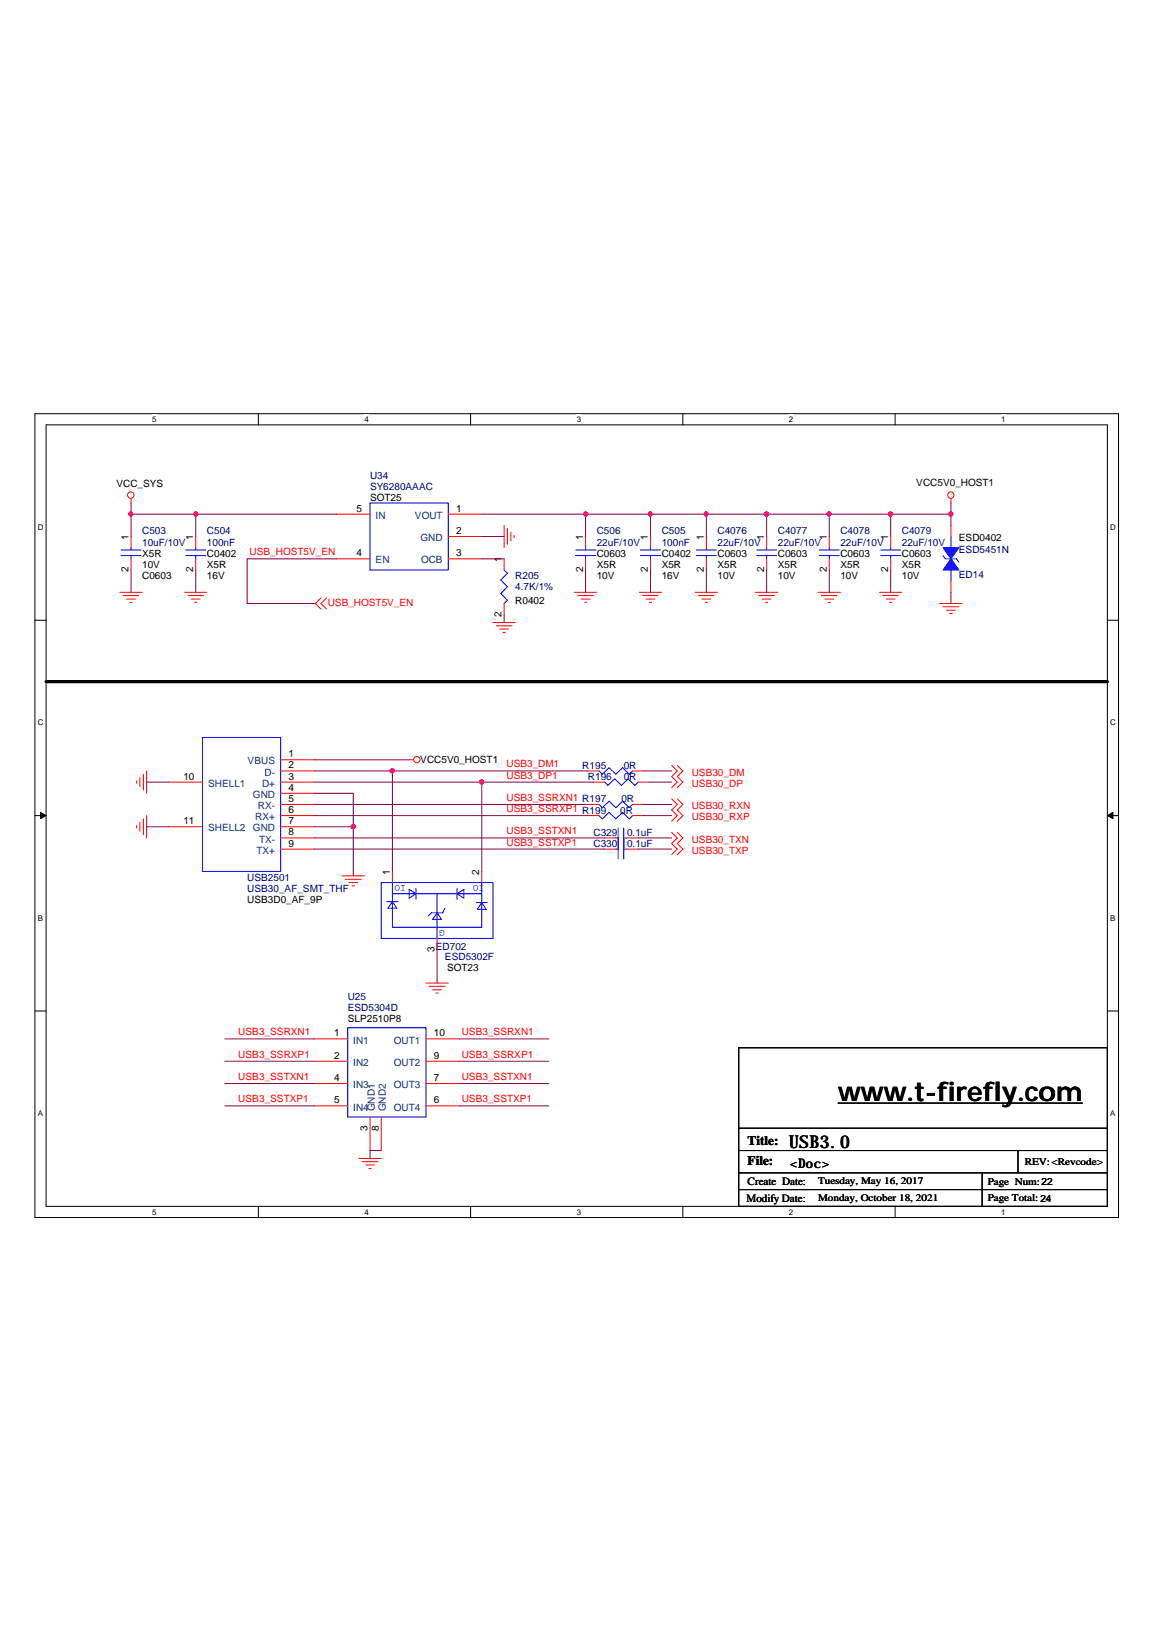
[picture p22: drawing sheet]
<svg xmlns="http://www.w3.org/2000/svg" width="210mm" height="297mm" viewBox="0 0 210 297" stroke-linecap="round" stroke-linejoin="round" font-family="sans-serif">
<defs><g id="words">
<text font-size="4.9" x="152.4" y="200.3">www.t-firefly.com</text>
<text font-size="3.2" x="143.5" y="208.9">USB3.0</text>
<g font-size="2.4">
<text x="136" y="208.4">Title:</text>
<text x="136" y="212.1">File:</text>
<text x="143.7" y="212.5">&lt;Doc&gt;</text>
</g>
<g font-size="2">
<text x="136" y="215.7">Create Date:</text>
<text x="135.8" y="218.8">Modify Date:</text>
</g>
<g font-size="1.8">
<text x="21.2" y="88.7">VCC_SYS</text>
<text x="166.7" y="88.5">VCC5V0_HOST1</text>
<text x="64.9" y="93.1">5</text>
<text x="67.3" y="91.2">SOT25</text>
<text x="83" y="93.1">1</text>
<text x="23.4" y="98.2" transform="rotate(-90 23.4 98.2)">1</text>
<text x="25.9" y="101.3">X5R</text>
<text x="35.1" y="98.2" transform="rotate(-90 35.1 98.2)">1</text>
<text x="37.6" y="101.3">C0402</text>
<text x="64.9" y="101.2">4</text>
<text x="83" y="101.2">3</text>
<text x="83" y="97.2">2</text>
<text x="106" y="98.2" transform="rotate(-90 106 98.2)">1</text>
<text x="108.5" y="101.3">C0603</text>
<text x="117.9" y="98.2" transform="rotate(-90 117.9 98.2)">1</text>
<text x="120.4" y="101.3">C0402</text>
<text x="128" y="98.2" transform="rotate(-90 128 98.2)">1</text>
<text x="130.5" y="101.3">C0603</text>
<text x="139" y="98.2" transform="rotate(-90 139 98.2)">1</text>
<text x="141.5" y="101.3">C0603</text>
<text x="150.4" y="98.2" transform="rotate(-90 150.4 98.2)">1</text>
<text x="152.9" y="101.3">C0603</text>
<text x="161.5" y="98.2" transform="rotate(-90 161.5 98.2)">1</text>
<text x="164" y="101.3">C0603</text>
<text x="174.4" y="98.5">ESD0402</text>
<text x="23.4" y="104.2" transform="rotate(-90 23.4 104.2)">2</text>
<text x="25.9" y="105.4">C0603</text>
<text x="25.9" y="103.4">10V</text>
<text x="35.1" y="104.2" transform="rotate(-90 35.1 104.2)">2</text>
<text x="37.6" y="103.4">X5R</text>
<text x="37.6" y="105.4">16V</text>
<text x="91.2" y="102.3" transform="rotate(-90 91.2 102.3)">1</text>
<text x="106" y="104.2" transform="rotate(-90 106 104.2)">2</text>
<text x="108.5" y="103.4">X5R</text>
<text x="108.5" y="105.4">10V</text>
<text x="117.9" y="104.2" transform="rotate(-90 117.9 104.2)">2</text>
<text x="120.4" y="103.4">X5R</text>
<text x="120.4" y="105.4">16V</text>
<text x="128" y="104.2" transform="rotate(-90 128 104.2)">2</text>
<text x="130.5" y="103.4">X5R</text>
<text x="130.5" y="105.4">10V</text>
<text x="139" y="104.2" transform="rotate(-90 139 104.2)">2</text>
<text x="141.5" y="103.4">X5R</text>
<text x="141.5" y="105.4">10V</text>
<text x="150.4" y="104.2" transform="rotate(-90 150.4 104.2)">2</text>
<text x="152.9" y="103.4">X5R</text>
<text x="152.9" y="105.4">10V</text>
<text x="161.5" y="104.2" transform="rotate(-90 161.5 104.2)">2</text>
<text x="164" y="103.4">X5R</text>
<text x="164" y="105.4">10V</text>
<text x="91.2" y="112.3" transform="rotate(-90 91.2 112.3)">2</text>
<text x="93.7" y="109.9">R0402</text>
<text x="52.5" y="137.8">1</text>
<text x="33.4" y="141.9">10</text>
<text x="52.5" y="141.9">3</text>
<text x="52.5" y="139.9">2</text>
<text x="52.5" y="143.9">4</text>
<text x="76.5" y="138.9">VCC5V0_HOST1</text>
<text x="52.5" y="146">5</text>
<text x="52.5" y="148">6</text>
<text x="33.4" y="150">11</text>
<text x="52.5" y="150">7</text>
<text x="52.5" y="152">8</text>
<text x="52.5" y="154.1">9</text>
<text x="70.9" y="159.2" transform="rotate(-90 70.9 159.2)">1</text>
<text x="87.2" y="159.2" transform="rotate(-90 87.2 159.2)">2</text>
<text x="45" y="164.3">USB3D0_AF_9P</text>
<text x="79" y="173.3" transform="rotate(-90 79 173.3)">3</text>
<text x="81.3" y="176.7">SOT23</text>
<text x="60.8" y="188.6">1</text>
<text x="63.2" y="186.1">SLP2510P8</text>
<text x="78.9" y="188.6">10</text>
<text x="60.8" y="192.7">2</text>
<text x="60.8" y="196.8">4</text>
<text x="78.9" y="196.8">7</text>
<text x="78.9" y="192.7">9</text>
<text x="60.8" y="200.8">5</text>
<text x="78.9" y="200.8">6</text>
<text x="66.8" y="205.8" transform="rotate(-90 66.8 205.8)">3</text>
<text x="68.9" y="205.8" transform="rotate(-90 68.9 205.8)">8</text>
<text x="148.8" y="215.5">Tuesday, May 16, 2017</text>
<text x="179.7" y="215.7">Page Num:22</text>
<text x="186.4" y="212.1">REV:&lt;Revcode&gt;</text>
<text x="148.8" y="218.6">Monday, October 18, 2021</text>
<text x="179.7" y="218.6">Page Total: 24</text>
</g>
<g font-size="1.8" fill="#000080">
<text x="67.3" y="87.1">U34</text>
<text x="67.3" y="89.1">SY6280AAAC</text>
<text x="25.9" y="97.3">C503</text>
<text x="25.9" y="99.3">10uF/10V</text>
<text x="37.6" y="97.3">C504</text>
<text x="37.6" y="99.3">100nF</text>
<text x="108.5" y="97.3">C506</text>
<text x="108.5" y="99.3">22uF/10V</text>
<text x="120.4" y="97.3">C505</text>
<text x="120.4" y="99.3">100nF</text>
<text x="130.5" y="97.3">C4076</text>
<text x="130.5" y="99.3">22uF/10V</text>
<text x="141.5" y="97.3">C4077</text>
<text x="141.5" y="99.3">22uF/10V</text>
<text x="152.9" y="97.3">C4078</text>
<text x="152.9" y="99.3">22uF/10V</text>
<text x="164" y="97.3">C4079</text>
<text x="164" y="99.3">22uF/10V</text>
<text x="174.4" y="100.7">ESD5451N</text>
<text x="93.7" y="105.4">R205</text>
<text x="93.7" y="107.4">4.7K/1%</text>
<text x="174.4" y="105.2">ED14</text>
<text x="105.9" y="139.9">R195</text>
<text x="106.9" y="142">R196</text>
<text x="113.5" y="139.9">0R</text>
<text x="113.5" y="142">0R</text>
<text x="112.8" y="148.1">0R</text>
<text x="113" y="146">0R</text>
<text x="107.9" y="154.2">C330</text>
<text x="107.9" y="152.1">C329</text>
<text x="114" y="154.2">0.1uF</text>
<text x="114" y="152.1">0.1uF</text>
<text x="45" y="160.3">USB2501</text>
<text x="45" y="162.3">USB30_AF_SMT_THF</text>
<text x="79.3" y="172.9">ED702</text>
<text x="80.9" y="174.7">ESD5302F</text>
<text x="63.2" y="182">U25</text>
<text x="63.2" y="184.1">ESD5304D</text>
</g>
<g font-size="1.8" fill="#004080">
<text x="68.3" y="94.4">IN</text>
<text x="75.5" y="94.4">VOUT</text>
<text x="76.5" y="98.5">GND</text>
<text x="68.3" y="102.6">EN</text>
<text x="76.6" y="102.6">OCB</text>
<text x="37.8" y="143.2">SHELL1</text>
<text x="45" y="139.1">VBUS</text>
<text x="47.7" y="143.2">D+</text>
<text x="48.1" y="141.2">D-</text>
<text x="46" y="145.2">GND</text>
<text x="46.4" y="149.3">RX+</text>
<text x="46.9" y="147.3">RX-</text>
<text x="37.8" y="151.3">SHELL2</text>
<text x="46" y="151.3">GND</text>
<text x="46.7" y="155.4">TX+</text>
<text x="47.1" y="153.4">TX-</text>
<text x="64.3" y="189.9">IN1</text>
<text x="71.6" y="189.9">OUT1</text>
<text x="64.3" y="194">IN2</text>
<text x="71.6" y="194">OUT2</text>
<text x="64.3" y="198.1">IN3</text>
<text x="64.3" y="202.1">IN4</text>
<text x="68.2" y="202.3" transform="rotate(-90 68.2 202.3)">GND1</text>
<text x="70.2" y="202.3" transform="rotate(-90 70.2 202.3)">GND2</text>
<text x="71.6" y="202.1">OUT4</text>
<text x="71.6" y="198.1">OUT3</text>
</g>
<g font-size="1.8" fill="#f00">
<text x="45.4" y="101.1">USB_HOST5V_EN</text>
<text x="59.6" y="110.3">USB_HOST5V_EN</text>
<text x="92.1" y="139.7">USB3_DM1</text>
<text x="92.1" y="141.7">USB3_DP1</text>
<text x="125.8" y="141.2">USB30_DM</text>
<text x="125.8" y="143.2">USB30_DP</text>
<text x="92.1" y="145.8">USB3_SSRXN1 R197</text>
<text x="92.1" y="147.8">USB3_SSRXP1 R199</text>
<text x="125.8" y="147.3">USB30_RXN</text>
<text x="125.8" y="149.3">USB30_RXP</text>
<text x="92.1" y="151.9">USB3_SSTXN1</text>
<text x="92.1" y="153.9">USB3_SSTXP1</text>
<text x="125.8" y="153.4">USB30_TXN</text>
<text x="125.8" y="155.4">USB30_TXP</text>
<text x="43.3" y="188.5">USB3_SSRXN1</text>
<text x="84" y="188.5">USB3_SSRXN1</text>
<text x="43.3" y="196.6">USB3_SSTXN1</text>
<text x="43.3" y="192.5">USB3_SSRXP1</text>
<text x="84" y="196.6">USB3_SSTXN1</text>
<text x="84" y="192.5">USB3_SSRXP1</text>
<text x="43.3" y="200.6">USB3_SSTXP1</text>
<text x="84" y="200.6">USB3_SSTXP1</text>
</g>
<g font-size="1.8" fill="#00f">
<text x="73.8" y="161.1" transform="rotate(-180 73.8 161.1)">IO</text>
<text x="88.1" y="161.1" transform="rotate(-180 88.1 161.1)">IO</text>
<text x="80.9" y="169.3" transform="rotate(-180 80.9 169.3)">G</text>
</g>
<g font-size="1.4">
<text x="27.7" y="76.8">5</text>
<text x="66.3" y="76.8">4</text>
<text x="104.9" y="76.8">3</text>
<text x="143.5" y="76.8">2</text>
<text x="182.1" y="76.8">1</text>
<text x="6.9" y="96.4">D</text>
<text x="201.9" y="96.4">D</text>
<text x="6.9" y="132">C</text>
<text x="201.9" y="132">C</text>
<text x="6.9" y="167.5">B</text>
<text x="201.9" y="167.5">B</text>
<text x="6.9" y="203.1">A</text>
<text x="201.9" y="203.1">A</text>
<text x="27.7" y="221.1">5</text>
<text x="66.3" y="221.1">4</text>
<text x="104.9" y="221.1">3</text>
<text x="143.5" y="221.1">2</text>
<text x="182.1" y="221.1">1</text>
</g>
</g></defs>
<path d="M6.3 75.3h197.2v146.3h-197.2zM8.4 77.3h193v142.3h-193z" fill="none" stroke="#000" stroke-width=".18"/>
<g fill="#fff">
<path d="M27.7 75.5h.7v1.6h-.7z"/>
<path d="M27.7 219.7h.7v1.7h-.7z"/>
</g>
<path d="M47 75.3v2M47 219.6v2" fill="none" stroke="#000" stroke-width=".18"/>
<g fill="#fff">
<path d="M66.3 75.5h.8v1.6h-.8z"/>
<path d="M66.3 219.7h.8v1.7h-.8z"/>
</g>
<path d="M85.6 75.3v2M85.6 219.6v2" fill="none" stroke="#000" stroke-width=".18"/>
<g fill="#fff">
<path d="M104.9 75.5h.8v1.6h-.8z"/>
<path d="M104.9 219.7h.8v1.7h-.8z"/>
</g>
<path d="M124.2 75.3v2M124.2 219.6v2" fill="none" stroke="#000" stroke-width=".18"/>
<g fill="#fff">
<path d="M143.5 75.5h.8v1.6h-.8z"/>
<path d="M143.5 219.7h.8v1.7h-.8z"/>
</g>
<path d="M162.8 75.3v2M162.8 219.6v2" fill="none" stroke="#000" stroke-width=".18"/>
<g fill="#fff">
<path d="M182.1 75.5h.8v1.6h-.8z"/>
<path d="M182.1 219.7h.8v1.7h-.8z"/>
<path d="M6.9 95.1h1v1.6h-1z"/>
<path d="M201.9 95.1h1v1.6h-1z"/>
<path d="M6.9 130.6h1v1.7h-1z"/>
<path d="M201.9 130.6h1v1.7h-1z"/>
</g>
<path d="M6.3 112.9h2.1M201.4 112.9h2.1" fill="none" stroke="#000" stroke-width=".18"/>
<g fill="#fff">
<path d="M6.9 166.2h.9v1.6h-.9z"/>
<path d="M201.9 166.2h1v1.6h-1z"/>
</g>
<path d="M6.3 148.4h2.1M201.4 148.4h2.1" fill="none" stroke="#000" stroke-width=".18"/>
<g fill="#000" stroke="#000" stroke-width=".18">
<path d="M7.4 147.9l1 .5-1 .6z" fill-rule="evenodd"/>
<path d="M201.4 148.4l1-.5v1.1z" fill-rule="evenodd"/>
</g>
<g fill="#fff">
<path d="M6.9 201.7h.9v1.7h-.9z"/>
<path d="M201.9 201.7h1v1.7h-1z"/>
</g>
<path d="M6.3 184h2.1M134.4 190.7h67v28.9h-67zM201.4 184h2.1M134.4 205.3h67M134.4 209.4h67M134.4 213.5h67M134.4 216.5h67M152.4 200.8h44.5M178.6 213.5v6.1M185.2 209.4v4.1" fill="none" stroke="#000" stroke-width=".18"/>
<path d="M8.4 124.1h193" fill="none" stroke="#000" stroke-width=".59"/>
<g fill="none" stroke="#f00" stroke-width=".18">
<path d="M23.8 90.7v.9M23.8 97.6v2.1M35.6 97.6v2.1M61.2 93.6h6.1M81.5 97.6h6.1M81.5 93.6h6.1M91.7 95.6v4.1M92.3 96.2v2.9M92.9 96.8v1.7M93.5 97.4v.5M106.5 97.6v2.1M118.3 97.6v2.1"/>
<path d="M128.5 97.6v2.1M139.4 97.6v2.1M150.8 97.6v2.1M162 97.6v2.1M173 90.7v.9M173 95.6v2M21.8 107.8h4.1M22.4 108.4h2.8M23 109h1.6M23.6 109.6h.4M23.8 101.7v2M33.6 107.8h4"/>
<path d="M34.2 108.4h2.8M34.8 109h1.6M35.4 109.6h.4M35.6 101.7v2M58.4 108.8l-1 1 1 1.1M59.4 108.8l-1 1 1 1.1M61.2 101.7h6.1M81.5 101.7h6.1M89.7 113.3h4M90.3 113.9h2.8M90.9 114.5h1.6M91.5 115.1h.4"/>
<path d="M91.7 101.7v2M91.7 109.8v2.1M104.5 107.8h4M105.1 108.4h2.8M105.7 109h1.7M106.3 109.6h.4M106.5 101.7v2M116.3 107.8h4.1M116.9 108.4h2.8M117.5 109h1.6M118.1 109.6h.4M118.3 101.7v2"/>
<path d="M126.4 107.8h4.1M127 108.4h2.9M127.7 109h1.6M128.3 109.6h.4M128.5 101.7v2M137.4 107.8h4.1M138 108.4h2.9M138.6 109h1.7M139.2 109.6h.5M139.4 101.7v2M148.8 107.8h4.1M149.4 108.4h2.8"/>
<path d="M150 109h1.6M150.6 109.6h.4M150.8 101.7v2M160 107.8h4M160.6 108.4h2.8M161.2 109h1.6M161.8 109.6h.4M162 101.7v2M170.9 109.8h4.1M171.5 110.4h2.9M172.2 111.1h1.6M172.8 111.7h.4"/>
<path d="M173 105.8v2M51.1 138.3h6M74.4 138.3h.8M122.2 139.3l1 1-1 1 1 1.1-1 1M123.2 139.3l1 1-1 1 1 1.1-1 1M24.8 142.1v.5M24.8 150.3v.4M25.4 141.5v1.7M25.4 149.7v1.6M26.1 140.9v2.9M26.1 149v2.9M26.7 140.3v4.1"/>
<path d="M26.7 148.4v4.1M30.7 142.4h6.1M30.7 150.5h6.1M51.1 148.4h6M51.1 154.5h6M51.1 142.4h6M51.1 146.4h6M51.1 140.3h6M51.1 144.4h6M51.1 150.5h6M51.1 152.5h6M62.2 159.4h4.1"/>
<path d="M71.4 158.6v2M87.6 158.6v2M106.9 148.4h2.1M106.9 146.4h2.1M106.9 140.3h2.1M107.9 142.4h2.1M110 154.5h2M110 152.5h2M114 154.5h2.1M114 152.5h2.1M115.1 148.4h2M115.1 146.4h2"/>
<path d="M115.1 140.3h2M116.1 142.4h2M122.2 145.4l1 1-1 1 1 1-1 1.1M122.2 151.5l1 1-1 1 1 1-1 1.1M123.2 145.4l1 1-1 1 1 1-1 1.1M123.2 151.5l1 1-1 1 1 1-1 1.1M62.8 160h2.9M63.5 160.6h1.6M64.1 161.2h.4M77.5 178.9h4M78.1 179.5h2.8M79.5 170.8v2"/>
<path d="M57.1 189.1h6.1M57.1 193.2h6.1M57.1 197.2h6.1M77.5 189.1h6.1M77.5 193.2h6.1M77.5 197.2h6.1M78.7 180.2h1.6M79.3 180.7h.4M57.1 201.3h6.1M65.3 210.8h4M65.9 211.4h2.8M66.5 212h1.6"/>
<path d="M67.1 212.7h.4M67.3 203.3v6.1M69.3 203.3v6.1M77.5 201.3h6.1"/>
<circle cx="23.8" cy="90.1" r=".59"/>
<circle cx="172.9" cy="90.1" r=".59"/>
<circle cx="75.8" cy="138.3" r=".58"/>
</g>
<g fill="none" stroke="#00f" stroke-width=".18">
<path d="M23.8 99.7v.4M35.6 99.7v.4M67.3 91.6h14.2v12.1h-14.2zM106.5 99.7v.4M118.3 99.7v.4M128.5 99.7v.4M139.4 99.7v.4M150.8 99.7v.4M162 99.7v.4M173 97.6v2.1M22 101.1h3.7M22 100.1h3.7"/>
<path d="M23.8 101.1v.6M33.8 101.1h3.6M33.8 100.1h3.6M35.6 101.1v.6M91.7 103.7l.6 .6-1.2 1.3 1.2 1.2-1.2 1.2 1.2 1.2-.6 .6M104.7 101.1h3.7M104.7 100.1h3.7M106.5 101.1v.6M116.5 101.1h3.6M116.5 100.1h3.6M118.3 101.1v.6M126.7 101.1h3.6"/>
<path d="M126.7 100.1h3.6M128.5 101.1v.6M137.6 101.1h3.7M137.6 100.1h3.7M139.4 101.1v.6M149 101.1h3.7M149 100.1h3.7M150.8 101.1v.6M160.2 101.1h3.6M160.2 100.1h3.6M162 101.1v.6M171.5 101.1l.5 .6h2l.4 .6"/>
<path d="M173 103.7v2.1M36.8 134.2h14.3v24.4h-14.3zM109 148.4l.6 .6 1.2-1.1 1.2 1.1 1.2-1.1 1.3 1.1 .6-.6M109 146.4l.6 .6 1.2-1.2 1.2 1.2 1.2-1.2 1.3 1.2 .6-.6M109 140.3l.6 .6 1.2-1.2 1.2 1.2 1.2-1.2 1.3 1.2 .6-.6M110 142.4l.6 .5 1.2-1.1 1.2 1.1 1.3-1.1 1.2 1.1 .6-.5M112 154.5h.4M112 152.5h.4M112.4 150.7v5.7M113.5 154.5h.5M113.5 150.7v5.7M113.5 152.5h.5"/>
<path d="M69.3 160.6h20.4v10.2h-20.4zM70.4 164.1h2M71.4 160.6v8.2h16.2v-8.2M71.4 162.7h16.2M71.4 164.1l.8 1.2h-1.6zM74.4 161.9l1.2 .8-1.2 .8zM75.6 161.7v2M79.5 162.7v8.1M79.5 166.1l.8 1.2h-1.6zM80.9 165.3l-.4 .8h-2l-.6 .6M83.1 162.7l1.3-.8v1.6zM83.1 161.7v2"/>
<path d="M86.6 164.3h2M87.6 164.3l.8 1.2h-1.6zM63.2 187.1h14.3v16.2h-14.3z"/>
</g>
<g fill="#00f" stroke="#00f" stroke-width=".18">
<path d="M171.5 99.7h2.9l-1.4 2z" fill-rule="evenodd"/>
<path d="M173 101.7l1.4 2h-2.9z" fill-rule="evenodd"/>
</g>
<g fill="none" stroke="#800040" stroke-width=".18">
<path d="M23.8 93.6h37.4M23.8 91.6v6M35.6 93.6v4M87.6 93.6h85.4M87.6 97.6h4.1M106.5 93.6v4M118.3 93.6v4M128.5 93.6v4M139.4 93.6v4M150.8 93.6v4M162 93.6v4M173 91.6v4"/>
<path d="M23.8 103.7v4.1M35.6 103.7v4.1M61.2 101.7h-16.2v8.1h12.4M87.6 101.7h4.1M91.7 111.9v1.4M106.5 103.7v4.1M118.3 103.7v4.1M128.5 103.7v4.1M139.4 103.7v4.1M150.8 103.7v4.1M162 103.7v4.1M173 107.8v2"/>
<path d="M57.1 138.3h17.3M26.7 142.4h4M26.7 150.5h4M57.1 152.5h52.9M57.1 154.5h52.9M57.1 140.3h49.8M57.1 142.4h50.8M57.1 146.4h49.8M57.1 148.4h49.8M57.1 150.5h7.2M57.1 144.4h7.2v15M71.4 140.3v18.3"/>
<path d="M87.6 142.4v16.2M116.1 152.5h6.1M116.1 154.5h6.1M117.1 140.3h5.1M117.1 146.4h5.1M117.1 148.4h5.1M118.1 142.4h4.1M79.5 172.8v6.1M40.9 197.2h16.2M40.9 189.1h16.2M40.9 193.2h16.2M83.6 197.2h16.2"/>
<path d="M83.6 189.1h16.2M83.6 193.2h16.2M40.9 201.3h16.2M69.3 209.4h-2v1.4M83.6 201.3h16.2"/>
</g>
<g fill="#f0f" stroke="#f0f" stroke-width=".18">
<circle cx="64.2" cy="150.5" r=".4"/>
<circle cx="173" cy="93.6" r=".4"/>
<circle cx="118.3" cy="93.6" r=".39"/>
<circle cx="106.5" cy="93.6" r=".39"/>
<circle cx="35.6" cy="93.6" r=".39"/>
<circle cx="23.8" cy="93.6" r=".39"/>
<circle cx="71.4" cy="140.3" r=".4"/>
<circle cx="87.6" cy="142.3" r=".4"/>
<circle cx="128.4" cy="93.6" r=".39"/>
<circle cx="139.4" cy="93.6" r=".4"/>
<circle cx="162" cy="93.6" r=".39"/>
<circle cx="150.8" cy="93.6" r=".39"/>
</g>
<use href="#words"/>
</svg>
